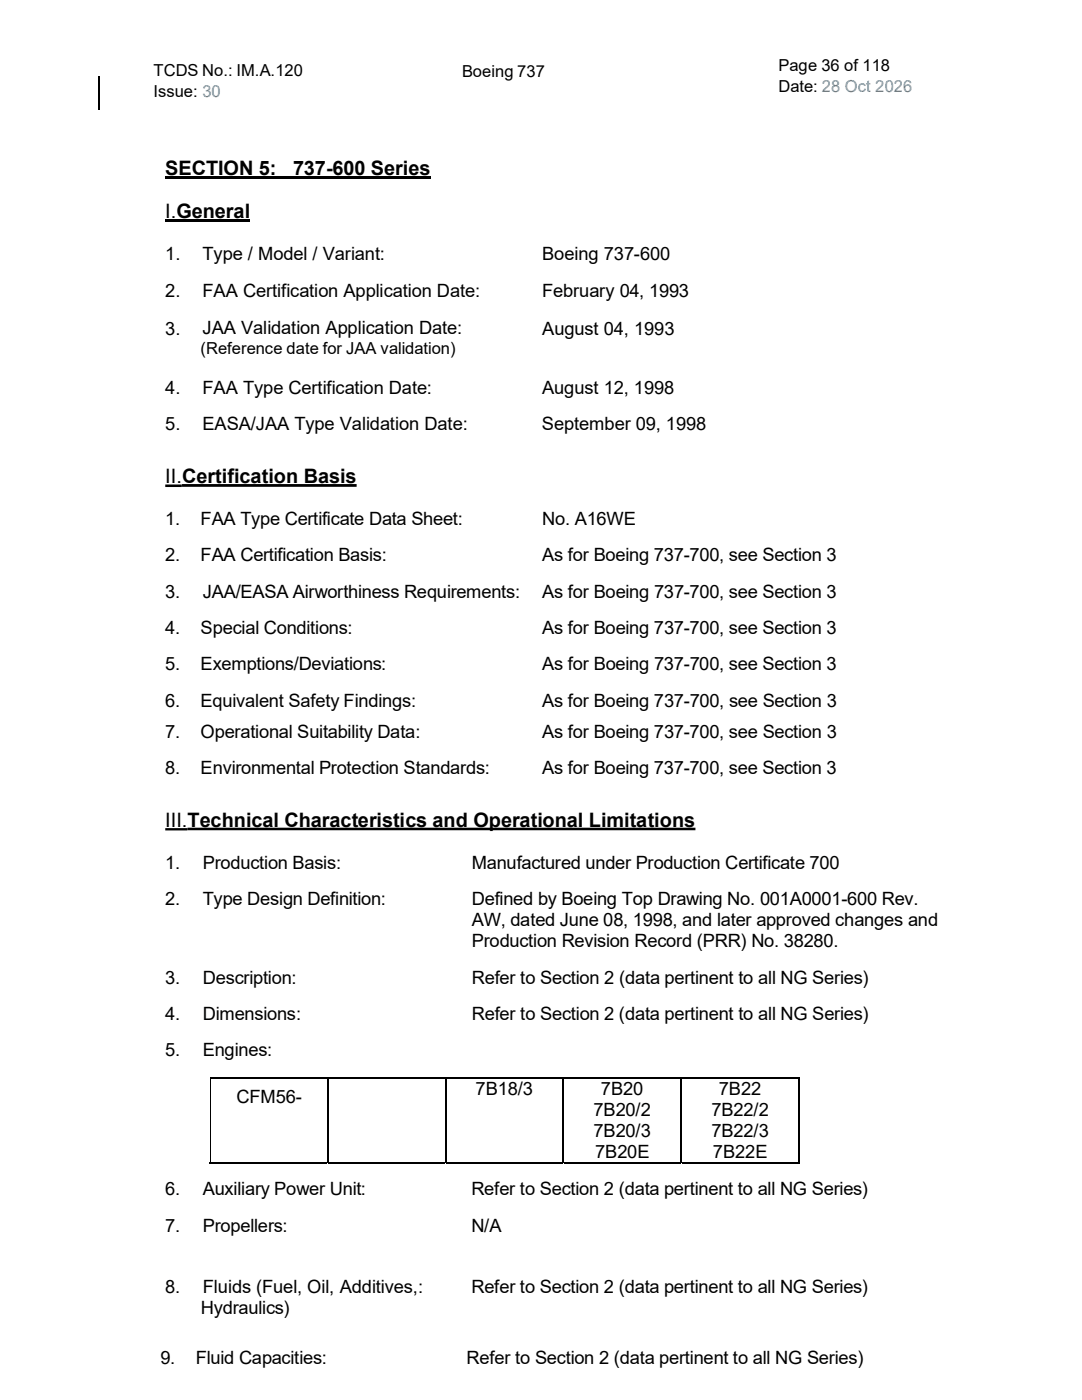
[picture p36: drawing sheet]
<svg xmlns="http://www.w3.org/2000/svg" width="216mm" height="279mm" viewBox="0 0 216 279" stroke-linecap="round" stroke-linejoin="round" font-family="sans-serif">
<defs><g id="words">
<g font-size="4">
<text x="33" y="35">SECTION 5:</text>
<text x="58.5" y="35">737-600 Series</text>
<text x="33" y="43.6">I.General</text>
<text x="33" y="96.5">II.Certification Basis</text>
<text x="33" y="165">III.Technical Characteristics and Operational Limitations</text>
</g>
<g font-size="3.7">
<text x="33" y="51.9">1.</text>
<text x="40.4" y="51.9">Type / Model / Variant:</text>
<text x="108.2" y="51.9">Boeing 737-600</text>
<text x="33" y="59.2">2.</text>
<text x="40.4" y="59.2">FAA Certification Application Date:</text>
<text x="108.2" y="59.2">February 04, 1993</text>
<text x="33" y="66.8">3.</text>
<text x="40.4" y="66.7">JAA Validation Application Date:</text>
<text x="108.2" y="66.8">August 04, 1993</text>
<text x="33" y="78.6">4.</text>
<text x="40.4" y="78.6">FAA Type Certification Date:</text>
<text x="108.2" y="78.6">August 12, 1998</text>
<text x="33" y="85.9">5.</text>
<text x="40.4" y="85.9">EASA/JAA Type Validation Date:</text>
<text x="108.1" y="85.9">September 09, 1998</text>
<text x="33" y="104.8">1.</text>
<text x="40" y="104.8">FAA Type Certificate Data Sheet:</text>
<text x="108.2" y="104.8">No. A16WE</text>
<text x="33" y="112.1">2.</text>
<text x="40" y="112.1">FAA Certification Basis:</text>
<text x="108.2" y="112.1">As for Boeing 737-700, see Section 3</text>
<text x="33" y="119.3">3.</text>
<text x="40.5" y="119.3">JAA/EASA Airworthiness Requirements:</text>
<text x="108.2" y="119.3">As for Boeing 737-700, see Section 3</text>
<text x="33" y="126.5">4.</text>
<text x="40" y="126.5">Special Conditions:</text>
<text x="108.2" y="126.5">As for Boeing 737-700, see Section 3</text>
<text x="33" y="133.8">5.</text>
<text x="40" y="133.8">Exemptions/Deviations:</text>
<text x="108.2" y="133.8">As for Boeing 737-700, see Section 3</text>
<text x="33" y="141">6.</text>
<text x="40" y="141">Equivalent Safety Findings:</text>
<text x="108.2" y="141">As for Boeing 737-700, see Section 3</text>
<text x="33" y="147.2">7.</text>
<text x="40" y="147.2">Operational Suitability Data:</text>
<text x="108.2" y="147.2">As for Boeing 737-700, see Section 3</text>
<text x="33" y="154.4">8.</text>
<text x="40" y="154.4">Environmental Protection Standards:</text>
<text x="108.2" y="154.4">As for Boeing 737-700, see Section 3</text>
<text x="33" y="173.4">1.</text>
<text x="40.5" y="173.4">Production Basis:</text>
<text x="94.1" y="173.4">Manufactured under Production Certificate 700</text>
<text x="33" y="180.6">2.</text>
<text x="40.5" y="180.6">Type Design Definition:</text>
<text x="94.1" y="180.6">Defined by Boeing Top Drawing No. 001A0001-600 Rev.</text>
<text x="94.1" y="184.8">AW, dated June 08, 1998, and later approved changes and</text>
<text x="94.1" y="189">Production Revision Record (PRR) No. 38280.</text>
<text x="33" y="196.3">3.</text>
<text x="40.5" y="196.3">Description:</text>
<text x="94.2" y="196.3">Refer to Section 2 (data pertinent to all NG Series)</text>
<text x="33" y="203.5">4.</text>
<text x="40.5" y="203.5">Dimensions:</text>
<text x="94.1" y="203.5">Refer to Section 2 (data pertinent to all NG Series)</text>
<text x="33" y="210.8">5.</text>
<text x="40.5" y="210.8">Engines:</text>
<text x="47.2" y="220.1">CFM56-</text>
<text x="94.9" y="218.5">7B18/3</text>
<text x="119.9" y="218.5">7B20</text>
<text x="143.4" y="218.5">7B22</text>
<text x="118.4" y="222.7">7B20/2</text>
<text x="118.4" y="226.9">7B20/3</text>
<text x="141.9" y="222.7">7B22/2</text>
<text x="141.9" y="226.9">7B22/3</text>
<text x="118.7" y="231.1">7B20E</text>
<text x="142.2" y="231.1">7B22E</text>
<text x="33" y="238.5">6.</text>
<text x="40.5" y="238.5">Auxiliary Power Unit:</text>
<text x="94.1" y="238.5">Refer to Section 2 (data pertinent to all NG Series)</text>
<text x="33" y="245.8">7.</text>
<text x="40.5" y="245.8">Propellers:</text>
<text x="94.1" y="245.8">N/A</text>
<text x="33" y="258">8.</text>
<text x="40" y="262.3">Hydraulics)</text>
<text x="40.5" y="258">Fluids (Fuel, Oil, Additives,:</text>
<text x="94.1" y="258">Refer to Section 2 (data pertinent to all NG Series)</text>
<text x="32" y="272.3">9.</text>
<text x="39.1" y="272.3">Fluid Capacities:</text>
<text x="93.1" y="272.3">Refer to Section 2 (data pertinent to all NG Series)</text>
</g>
<g font-size="3.3">
<text x="30.6" y="15.1">TCDS No.: IM.A.120</text>
<text x="92.2" y="15.4">Boeing 737</text>
<text x="155.4" y="14.2">Page 36 of 118</text>
<text x="30.6" y="19.3">Issue: 30</text>
<text x="155.4" y="18.4">Date: 28 Oct 2026</text>
<text x="40" y="70.6">(Reference date for JAA validation)</text>
</g>
</g></defs>
<path d="M33 35.1h52.9v.5h-52.9zM33 43.8h2.2v.5h-2.2zM35.2 43.7h14.7v.5h-14.7zM159.3 215h.3v.2h-.3zM159.3 231.9h.3v.2h-.3z" fill="#000"/>
<g fill="#000">
<path d="M33 96.7h3.3v.5h-3.3zM36.3 96.6h34.9v.6h-34.9z" fill-rule="evenodd"/>
<path d="M33 165.3h4.4v.4h-4.4zM37.4 165.2h101.4v.5h-101.4z" fill-rule="evenodd"/>
</g>
<path d="M41.8 215.1h117.5M65.4 215.2v16.9M88.9 215.2v16.9M112.4 215.2v16.9M136 215.2v16.9M159.4 215.2v16.9M41.8 232h23.5M65.5 232h23.3M89 232h23.3M112.5 232h23.3M136.1 232h23.2" fill="none" stroke="#000" stroke-width=".21"/>
<path d="M41.9 215.2v16.9" fill="none" stroke="#000" stroke-width=".2"/>
<path d="M19.8 15.3v6.6" fill="none" stroke="#000" stroke-width=".25"/>
<use href="#words"/>
</svg>
